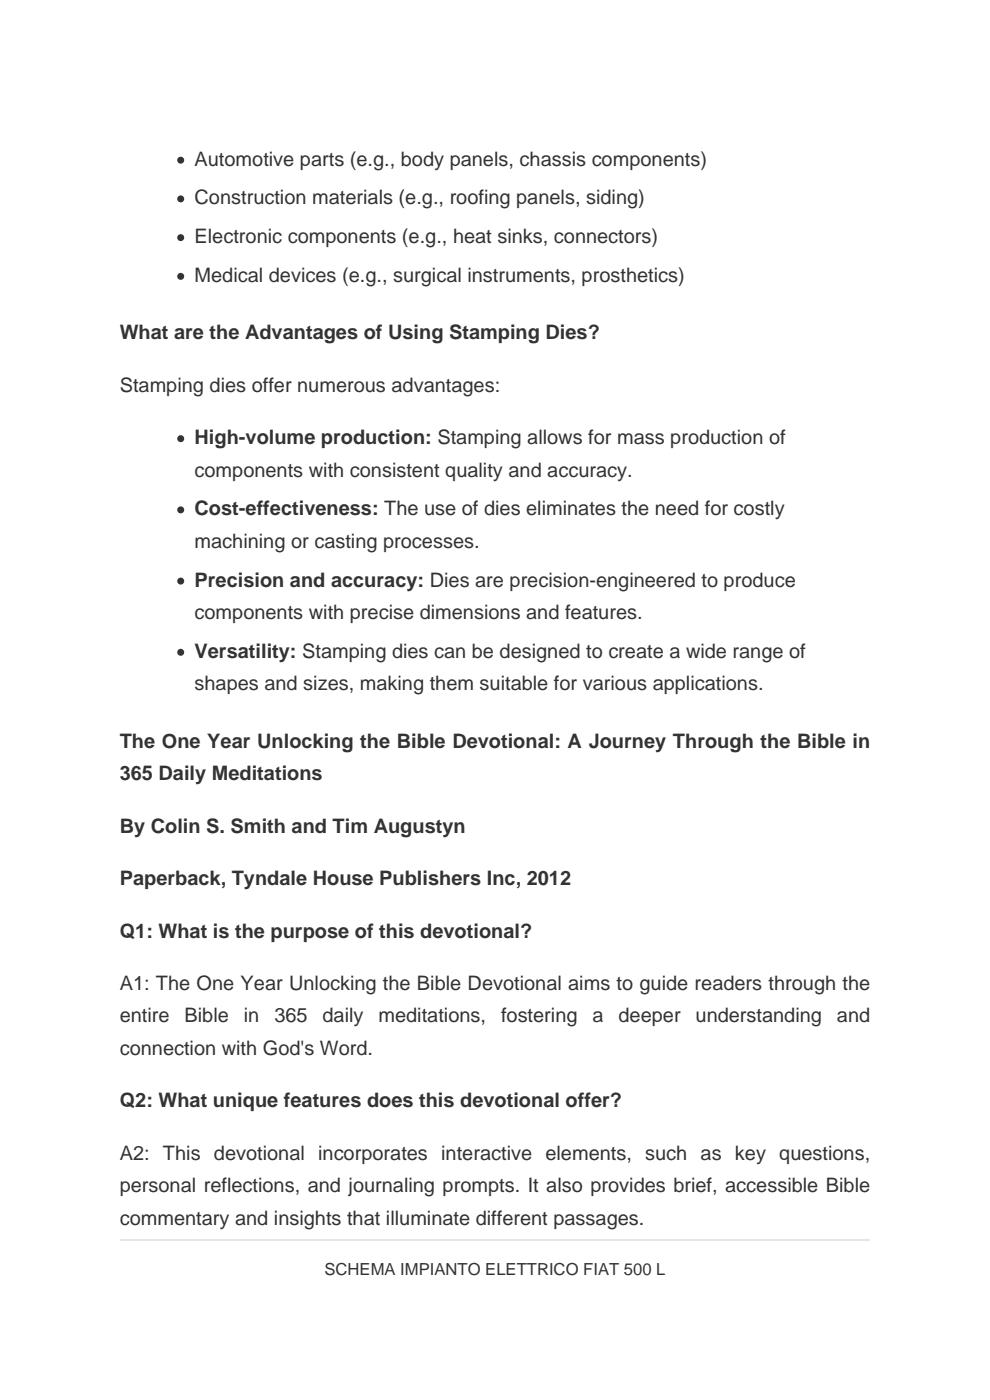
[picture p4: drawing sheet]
<svg xmlns="http://www.w3.org/2000/svg" width="210mm" height="297mm" viewBox="0 0 210 297" stroke-linecap="round" stroke-linejoin="round" font-family="sans-serif">
<defs><g id="words">
<g font-size="4.2" fill="#333">
<text x="41.3" y="35.1">Automotive parts (e.g., body panels, chassis components)</text>
<text x="41.3" y="43.4">Construction materials (e.g., roofing panels, siding)</text>
<text x="41.3" y="51.6">Electronic components (e.g., heat sinks, connectors)</text>
<text x="41.3" y="59.8">Medical devices (e.g., surgical instruments, prosthetics)</text>
<text x="25.4" y="72">What are the Advantages of Using Stamping Dies?</text>
<text x="25.4" y="83.1">Stamping dies offer numerous advantages:</text>
<text x="41.3" y="94.2">High-volume production: Stamping allows for mass production of</text>
<text x="41.3" y="101.1">components with consistent quality and accuracy.</text>
<text x="41.3" y="109.3">Cost-effectiveness: The use of dies eliminates the need for costly</text>
<text x="41.3" y="116.2">machining or casting processes.</text>
<text x="41.3" y="124.4">Precision and accuracy: Dies are precision-engineered to produce</text>
<text x="41.3" y="131.3">components with precise dimensions and features.</text>
<text x="41.3" y="139.5">Versatility: Stamping dies can be designed to create a wide range of</text>
<text x="41.3" y="146.4">shapes and sizes, making them suitable for various applications.</text>
<text x="25.4" y="158.6">The One Year Unlocking the Bible Devotional: A Journey Through the Bible in</text>
<text x="25.4" y="165.5">365 Daily Meditations</text>
<text x="25.4" y="176.6">By Colin S. Smith and Tim Augustyn</text>
<text x="25.4" y="187.8">Paperback, Tyndale House Publishers Inc, 2012</text>
<text x="25.4" y="198.9">Q1: What is the purpose of this devotional?</text>
<text x="25.4" y="210">A1: The One Year Unlocking the Bible Devotional aims to guide readers through the</text>
<text x="25.4" y="216.9">entire</text>
<text x="39.2" y="216.9">Bible</text>
<text x="51.7" y="216.9">in</text>
<text x="58.2" y="216.9">365</text>
<text x="68.4" y="216.9">daily</text>
<text x="80.3" y="216.9">meditations,</text>
<text x="106.3" y="216.9">fostering</text>
<text x="125.7" y="216.9">a</text>
<text x="131.2" y="216.9">deeper</text>
<text x="147.5" y="216.9">understanding</text>
<text x="177.5" y="216.9">and</text>
<text x="25.4" y="223.8">connection with God's Word.</text>
<text x="25.4" y="234.9">Q2: What unique features does this devotional offer?</text>
<text x="25.4" y="246">A2: This devotional incorporates interactive elements, such as key questions,</text>
<text x="25.4" y="252.9">personal reflections, and journaling prompts. It also provides brief, accessible Bible</text>
<text x="25.4" y="259.8">commentary and insights that illuminate different passages.</text>
</g>
<text font-size="3.5" fill="#333" x="68.8" y="270.5">SCHEMA IMPIANTO ELETTRICO FIAT 500 L</text>
</g></defs>
<g fill="#333">
<circle cx="38.3" cy="34" r=".74"/>
<circle cx="38.3" cy="42.2" r=".74"/>
<circle cx="38.3" cy="50.4" r=".74"/>
<circle cx="38.3" cy="58.6" r=".74"/>
<circle cx="38.3" cy="93.1" r=".74"/>
<circle cx="38.3" cy="108.2" r=".74"/>
<circle cx="38.3" cy="123.3" r=".74"/>
<circle cx="38.3" cy="138.4" r=".74"/>
</g>
<path d="M25.4 263.1h159.2" fill="none" stroke="#ccc" stroke-width=".26"/>
<use href="#words"/>
</svg>
